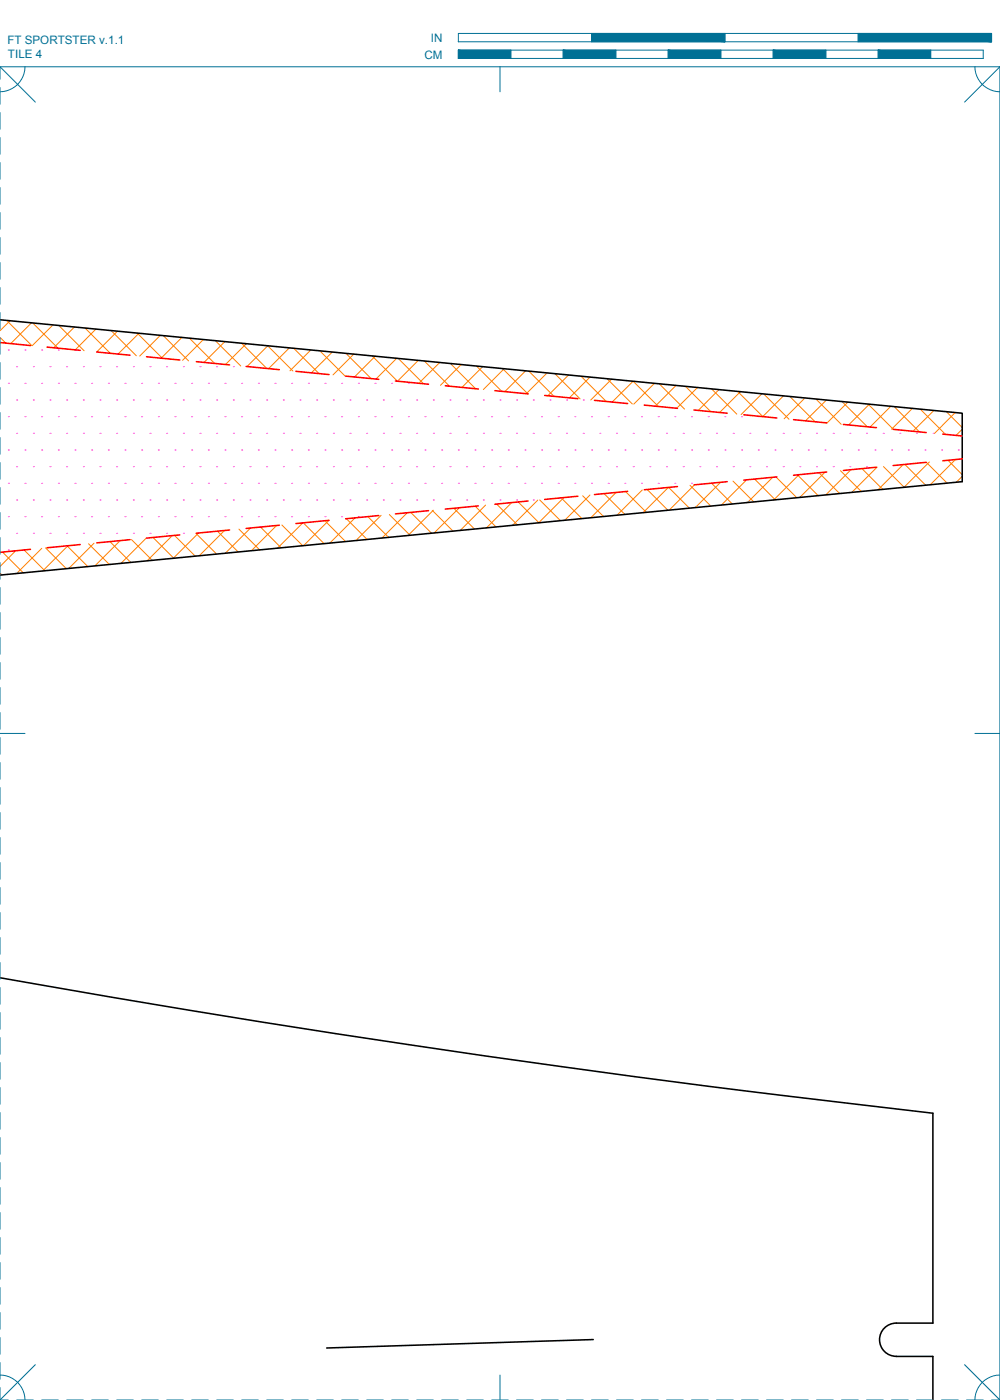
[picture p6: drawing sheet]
<svg xmlns="http://www.w3.org/2000/svg" width="190mm" height="267mm" viewBox="0 0 190 267" stroke-linecap="round" stroke-linejoin="round" font-family="sans-serif">
<defs><g id="words">
<g font-size="2.2" fill="#007095">
<text x="1.4" y="8.5">FT SPORTSTER v.1.1</text>
<text x="1.5" y="11.1">TILE 4</text>
<text x="80.8" y="11.2">CM</text>
<text x="82.1" y="8">IN</text>
</g>
</g></defs>
<!-- layer: 01 CUT -->
<path d="M0 60.9l183.3 17.8v13.1l-183.3 17.8M0 186.3a2765.4 2765.4 0 0 0 177.7 25.8v40h-7a3.2 3.2 0 0 0-3.1 3.1 3.2 3.2 0 0 0 3.1 3.2M113 255.2l-50.8 1.6M170.7 258.4h7v8.3" fill="none" stroke="#000" stroke-width=".3"/>
<!-- layer: 07 DE-PAPER -->
<g fill="none" stroke="#f0f" stroke-width=".19">
<path d="M1.6 66.7h.1M1.6 73h.1M1.6 79.4h.1M3.2 69.9h.1M3.2 76.2h.1M4.8 66.7h.1M4.8 73h.1M4.8 79.4h.1M6.3 69.9h.1M6.3 76.2h.1M7.9 66.7h.1M7.9 73h.1"/>
<path d="M7.9 79.4h.1M9.5 69.9h.1M9.5 76.2h.1M11.1 66.7h.1M11.1 73h.1M11.1 79.4h.1M12.7 69.9h.1M12.7 76.2h.1M14.3 66.7h.1M14.3 73h.1M14.3 79.4h.1M15.9 69.9h.1"/>
<path d="M15.9 76.2h.1M17.5 73h.1M17.5 79.4h.1M19 69.9h.1M19 76.2h.1M20.6 73h.1M20.6 79.4h.1M22.2 69.9h.1M22.2 76.2h.1M23.8 73h.1M23.8 79.4h.1M25.4 69.9h.1"/>
<path d="M25.4 76.2h.1M27 73h.1M27 79.4h.1M28.6 69.9h.1M28.6 76.2h.1M30.2 73h.1M30.2 79.4h.1M31.7 69.9h.1M31.7 76.2h.1M33.3 73h.1M33.3 79.4h.1M34.9 69.9h.1"/>
<path d="M34.9 76.2h.1M36.5 73h.1M36.5 79.4h.1M38.1 69.9h.1M38.1 76.2h.1M39.7 73h.1M39.7 79.4h.1M41.3 69.9h.1M41.3 76.2h.1M42.9 73h.1M42.9 79.4h.1M44.4 69.9h.1"/>
<path d="M44.4 76.2h.1M46 73h.1M46 79.4h.1M47.6 76.2h.1M49.2 73h.1M49.2 79.4h.1M50.8 76.2h.1M52.4 73h.1M52.4 79.4h.1M54 76.2h.1M55.6 73h.1M55.6 79.4h.1"/>
<path d="M57.1 76.2h.1M58.7 73h.1M58.7 79.4h.1M60.3 76.2h.1M61.9 73h.1M61.9 79.4h.1M63.5 76.2h.1M65.1 73h.1M65.1 79.4h.1M66.7 76.2h.1M68.3 73h.1M68.3 79.4h.1"/>
<path d="M69.8 76.2h.1M71.4 73h.1M71.4 79.4h.1M73 76.2h.1M74.6 73h.1M74.6 79.4h.1M76.2 76.2h.1M77.8 73h.1M77.8 79.4h.1M79.4 76.2h.1M81 79.4h.1M82.5 76.2h.1"/>
<path d="M84.1 79.4h.1M85.7 76.2h.1M87.3 79.4h.1M88.9 76.2h.1M90.5 79.4h.1M92.1 76.2h.1M93.7 79.4h.1M95.2 76.2h.1M96.8 79.4h.1M98.4 76.2h.1M100 79.4h.1M101.6 76.2h.1"/>
<path d="M103.2 79.4h.1M104.8 76.2h.1M106.3 79.4h.1M107.9 76.2h.1M109.5 79.4h.1M111.1 76.2h.1M112.7 79.4h.1M115.9 79.4h.1M119 79.4h.1M122.2 79.4h.1M125.4 79.4h.1M128.6 79.4h.1"/>
<path d="M131.7 79.4h.1M134.9 79.4h.1M138.1 79.4h.1M141.3 79.4h.1M144.4 79.4h.1M1.6 85.7h.1M1.6 92.1h.1M1.6 98.4h.1M3.2 82.6h.1M3.2 88.9h.1M3.2 95.3h.1M4.8 85.7h.1"/>
<path d="M4.8 92.1h.1M4.8 98.4h.1M6.3 82.6h.1M6.3 88.9h.1M6.3 95.3h.1M7.9 85.7h.1M7.9 92.1h.1M7.9 98.4h.1M9.5 82.6h.1M9.5 88.9h.1M9.5 95.3h.1M11.1 85.7h.1"/>
<path d="M11.1 92.1h.1M11.1 98.4h.1M12.7 82.6h.1M12.7 88.9h.1M12.7 95.3h.1M14.3 85.7h.1M14.3 92.1h.1M14.3 98.4h.1M15.9 82.6h.1M15.9 88.9h.1M15.9 95.3h.1M17.5 85.7h.1"/>
<path d="M17.5 92.1h.1M17.5 98.4h.1M19 82.6h.1M19 88.9h.1M19 95.3h.1M20.6 85.7h.1M20.6 92.1h.1M20.6 98.4h.1M22.2 82.6h.1M22.2 88.9h.1M22.2 95.3h.1M23.8 85.7h.1"/>
<path d="M23.8 92.1h.1M23.8 98.4h.1M25.4 82.6h.1M25.4 88.9h.1M25.4 95.3h.1M27 85.7h.1M27 92.1h.1M27 98.4h.1M28.6 82.6h.1M28.6 88.9h.1M28.6 95.3h.1M30.2 85.7h.1"/>
<path d="M30.2 92.1h.1M30.2 98.4h.1M31.7 82.6h.1M31.7 88.9h.1M31.7 95.3h.1M33.3 85.7h.1M33.3 92.1h.1M33.3 98.4h.1M34.9 82.6h.1M34.9 88.9h.1M34.9 95.3h.1M36.5 85.7h.1"/>
<path d="M36.5 92.1h.1M36.5 98.4h.1M38.1 82.6h.1M38.1 88.9h.1M38.1 95.3h.1M39.7 85.7h.1M39.7 92.1h.1M39.7 98.4h.1M41.3 82.6h.1M41.3 88.9h.1M41.3 95.3h.1M42.9 85.7h.1"/>
<path d="M42.9 92.1h.1M42.9 98.4h.1M44.4 82.6h.1M44.4 88.9h.1M44.4 95.3h.1M46 85.7h.1M46 92.1h.1M46 98.4h.1M47.6 82.6h.1M47.6 88.9h.1M47.6 95.3h.1M49.2 85.7h.1"/>
<path d="M49.2 92.1h.1M49.2 98.4h.1M50.8 82.6h.1M50.8 88.9h.1M50.8 95.3h.1M52.4 85.7h.1M52.4 92.1h.1M52.4 98.4h.1M54 82.6h.1M54 88.9h.1M54 95.3h.1M55.6 85.7h.1"/>
<path d="M55.6 92.1h.1M55.6 98.4h.1M57.1 82.6h.1M57.1 88.9h.1M57.1 95.3h.1M58.7 85.7h.1M58.7 92.1h.1M58.7 98.4h.1M60.3 82.6h.1M60.3 88.9h.1M60.3 95.3h.1M61.9 85.7h.1"/>
<path d="M61.9 92.1h.1M61.9 98.4h.1M63.5 82.6h.1M63.5 88.9h.1M63.5 95.3h.1M65.1 85.7h.1M65.1 92.1h.1M65.1 98.4h.1M66.7 82.6h.1M66.7 88.9h.1M66.7 95.3h.1M68.3 85.7h.1"/>
<path d="M68.3 92.1h.1M68.3 98.4h.1M69.8 82.6h.1M69.8 88.9h.1M69.8 95.3h.1M71.4 85.7h.1M71.4 92.1h.1M73 82.6h.1M73 88.9h.1M73 95.3h.1M74.6 85.7h.1M74.6 92.1h.1"/>
<path d="M76.2 82.6h.1M76.2 88.9h.1M76.2 95.3h.1M77.8 85.7h.1M77.8 92.1h.1M79.4 82.6h.1M79.4 88.9h.1M79.4 95.3h.1M81 85.7h.1M81 92.1h.1M82.5 82.6h.1M82.5 88.9h.1"/>
<path d="M82.5 95.3h.1M84.1 85.7h.1M84.1 92.1h.1M85.7 82.6h.1M85.7 88.9h.1M85.7 95.3h.1M87.3 85.7h.1M87.3 92.1h.1M88.9 82.6h.1M88.9 88.9h.1M88.9 95.3h.1M90.5 85.7h.1"/>
<path d="M90.5 92.1h.1M92.1 82.6h.1M92.1 88.9h.1M92.1 95.3h.1M93.7 85.7h.1M93.7 92.1h.1M95.2 82.6h.1M95.2 88.9h.1M95.2 95.3h.1M96.8 85.7h.1M96.8 92.1h.1M98.4 82.6h.1"/>
<path d="M98.4 88.9h.1M98.4 95.3h.1M100 85.7h.1M100 92.1h.1M101.6 82.6h.1M101.6 88.9h.1M101.6 95.3h.1M103.2 85.7h.1M103.2 92.1h.1M104.8 82.6h.1M104.8 88.9h.1M106.3 85.7h.1"/>
<path d="M106.3 92.1h.1M107.9 82.6h.1M107.9 88.9h.1M109.5 85.7h.1M109.5 92.1h.1M111.1 82.6h.1M111.1 88.9h.1M112.7 85.7h.1M112.7 92.1h.1M114.3 82.6h.1M114.3 88.9h.1M115.9 85.7h.1"/>
<path d="M115.9 92.1h.1M117.5 82.6h.1M117.5 88.9h.1M119 85.7h.1M119 92.1h.1M120.6 82.6h.1M120.6 88.9h.1M122.2 85.7h.1M122.2 92.1h.1M123.8 82.6h.1M123.8 88.9h.1M125.4 85.7h.1"/>
<path d="M125.4 92.1h.1M127 82.6h.1M127 88.9h.1M128.6 85.7h.1M128.6 92.1h.1M130.2 82.6h.1M130.2 88.9h.1M131.7 85.7h.1M131.7 92.1h.1M133.3 82.6h.1M133.3 88.9h.1M134.9 85.7h.1"/>
<path d="M134.9 92.1h.1M136.5 82.6h.1M136.5 88.9h.1M138.1 85.7h.1M139.7 82.6h.1M139.7 88.9h.1M141.3 85.7h.1M142.9 82.6h.1M142.9 88.9h.1M144.4 85.7h.1M146 82.6h.1M146 88.9h.1"/>
<path d="M147.6 85.7h.1M149.2 82.6h.1M149.2 88.9h.1M150.8 85.7h.1M152.4 82.6h.1M152.4 88.9h.1M154 85.7h.1M155.6 82.6h.1M155.6 88.9h.1M157.1 85.7h.1M158.7 82.6h.1M158.7 88.9h.1"/>
<path d="M160.3 85.7h.1M161.9 82.6h.1M161.9 88.9h.1M163.5 85.7h.1M165.1 82.6h.1M165.1 88.9h.1M166.7 85.7h.1M168.3 82.6h.1M169.8 85.7h.1M171.4 82.6h.1M173 85.7h.1M174.6 82.6h.1"/>
<path d="M176.2 85.7h.1M177.8 82.6h.1M179.4 85.7h.1M182.5 85.7h.1M1.6 104.8h.1M3.2 101.6h.1M6.3 101.6h.1M9.5 101.6h.1M12.7 101.6h.1M15.9 101.6h.1M19 101.6h.1M22.2 101.6h.1"/>
<path d="M25.4 101.6h.1M28.6 101.6h.1M31.7 101.6h.1M34.9 101.6h.1"/>
</g>
<!-- layer: 06 CAVITY -->
<g fill="none" stroke="#ff7f00" stroke-width=".19">
<path d="M0 64.3l1.1 1.1M1.3 61l4.8 4.8M1.9 61.1l-1.9 1.9M6 61.5l-3.9 3.9M6.2 61.5l4.8 4.8M10.1 61.9l-4 3.9M11.2 62l4.8 4.8M14.2 62.3l-4 4M16.2 62.5l4.8 4.8M18.3 62.7l-4 4M21.2 63l4.8 4.8M22.4 63.1l-4 4"/>
<path d="M26.1 63.5l4.8 4.8M26.5 63.5l-4 3.9M30.5 63.9l-3.9 3.9M31.1 63.9l4.8 4.8M34.6 64.3l-3.9 3.9M36.1 64.4l4.8 4.8M38.7 64.7l-3.9 3.9M41 64.9l4.9 4.8M42.8 65.1l-3.9 3.9M46 65.4l4.8 4.8M46.9 65.5l-3.9 3.9M47.1 69.8l3.9-3.9 4.8 4.8"/>
<path d="M55.1 66.3l-3.9 3.9M56 66.4l4.8 4.8M59.2 66.7l-4 3.9M60.9 66.8l4.8 4.8M63.3 67.1l-4 3.9M65.9 67.3l4.8 4.8M67.4 67.5l-4 3.9M70.9 67.8l4.8 4.8M71.5 67.9l-4 3.9M75.6 68.3l-4 3.9M75.9 68.3l4.8 4.8M79.7 68.7l-4 3.9"/>
<path d="M80.8 68.8l4.8 4.8M83.8 69.1l-4 3.9M85.8 69.3l4.8 4.8M87.8 69.4l-3.9 4M90.8 69.7l4.8 4.8M91.9 69.9l-3.9 3.9M95.8 70.2l4.8 4.8M96 70.3l-3.9 3.9M100.1 70.7l-3.9 3.9M100.7 70.7l4.8 4.8M104.2 71l-3.9 4M105.7 71.2l4.8 4.8"/>
<path d="M108.3 71.4l-3.9 4M110.7 71.7l4.8 4.8M112.4 71.8l-3.9 4M115.7 72.2l4.8 4.8M116.5 72.2l-4 4M120.6 72.6l-4 4M120.6 72.6l4.8 4.8M124.7 73l-4 4M125.6 73.1l4.8 4.8M128.8 73.4l-4 4M130.6 73.6l4.8 4.8M132.9 73.8l-4 4"/>
<path d="M135.6 74.1l4.8 4.8M136.9 74.2l-3.9 4M140.5 74.6l4.8 4.8M141.1 74.6l-4 4M145.1 75l-3.9 4M145.5 75.1l4.8 4.8M149.2 75.4l-3.9 4M150.5 75.5l4.8 4.8M153.3 75.8l-3.9 4M155.4 76l4.9 4.8M157.4 76.2l-3.9 4M160.4 76.5l4.8 4.8"/>
<path d="M161.5 76.6l-3.9 4M165.4 77l4.8 4.8M165.6 77l-4 4M169.7 77.4l-4 4M170.3 77.5l4.9 4.8M173.8 77.8l-4 4M175.3 78l4.8 4.8M177.9 78.2l-4 3.9M180.3 78.4l3 3M182 78.6l-4 4M57.7 99.6l-4.8 4.8M57.8 99.6l3.9 4"/>
<path d="M61.9 99.2l3.9 4M62.7 99.1l-4.9 4.8M66 98.8l3.9 4M67.6 98.7l-4.8 4.8M70.1 98.4l3.9 4M72.6 98.2l-4.8 4.8M74.2 98l3.9 4M77.6 97.7l-4.8 4.8M78.3 97.6l3.9 4M82.3 97.2l4 4M82.5 97.2l-4.8 4.8M86.4 96.8l4 4"/>
<path d="M87.5 96.7l-4.8 4.8M90.5 96.4l4 4M92.5 96.2l-4.8 4.8M94.6 96l4 4M97.5 95.8l-4.8 4.8M98.7 95.6l4 4M102.4 95.3l-4.8 4.8M102.8 95.2l4 4M106.9 94.8l3.9 4M107.4 94.8l-4.8 4.8M111 94.4l4 4M112.4 94.3l-4.8 4.8"/>
<path d="M115.1 94l3.9 4M117.4 93.8l-4.8 4.8M119.2 93.6l3.9 4M122.3 93.3l-4.8 4.8M123.3 93.2l3.9 4M127.3 92.9l-4.8 4.8M127.4 92.8l3.9 4M131.4 92.5l4 3.9M132.3 92.4l-4.8 4.8M135.6 92.1l3.9 3.9M137.3 91.9l-4.8 4.8M139.6 91.7l4 3.9"/>
<path d="M142.2 91.4l-4.8 4.8M143.7 91.2l4 4M147.2 90.9l-4.8 4.8M147.8 90.9l4 3.9M151.9 90.5l4 3.9M152.2 90.4l-4.8 4.9M156 90.1l4 3.9M157.2 90l-4.8 4.8M160.1 89.7l4 3.9M162.1 89.5l-4.8 4.8M164.2 89.3l3.9 3.9M167.1 89l-4.8 4.8"/>
<path d="M172.1 88.5l-4.8 4.8M172.4 88.5l3.9 3.9M176.5 88.1l3.9 3.9M177 88l-4.8 4.8-3.9-3.9M180.6 87.7l2.7 2.7M182 87.5l-4.8 4.9M183.3 81.8l-1.2 1.2M183.3 90.7l-1.1 1.2M0 109.2l.4 .3M.5 105.2l3.9 3.9M3 104.9l-3 3M4.6 104.8l4 3.9"/>
<path d="M8 104.5l-4.8 4.8M8.7 104.4l3.9 3.9M12.8 104l3.9 3.9M12.9 104l-4.8 4.8M16.9 103.6l3.9 3.9M17.9 103.5l-4.8 4.8M21 103.2l3.9 3.9M22.9 103l-4.8 4.8M25 102.8l4 3.9M27.9 102.5l-4.8 4.8M29.1 102.4l4 3.9M32.8 102l-4.8 4.8"/>
<path d="M33.2 102l4 3.9M37.3 101.6l4 4M37.8 101.6l-4.8 4.8M41.4 101.2l4 4M42.8 101.1l-4.8 4.8M45.5 100.8l4 4M47.7 100.6l-4.8 4.8M49.6 100.4l4 4M52.7 100.1l-4.8 4.8M53.7 100l4 3.9"/>
</g>
<!-- layer: 02 SCORE -->
<g fill="none" stroke="#f00" stroke-width=".3">
<path d="M0 65.3l5.8 .5M9 66.1l6.3 .6M18.4 67.1l6.4 .6M27.9 68l6.3 .6M37.4 68.9l6.3 .6M46.9 69.8l6.3 .6M56.4 70.7l6.3 .7M65.8 71.6l6.4 .7M75.3 72.6l6.3 .6M84.8 73.5l6.3 .6M94.3 74.4l6.3 .6M103.8 75.3l6.3 .6"/>
<path d="M113.2 76.3l6.4 .6M122.7 77.2l6.4 .6M132.2 78.1l6.3 .6M141.7 79l6.3 .6M151.2 79.9l6.3 .7M62.7 99.1l-6.3 .6M72.2 98.2l-6.4 .6M81.6 97.3l-6.3 .6M91.1 96.4l-6.3 .6M100.6 95.4l-6.3 .7M110.1 94.5l-6.3 .6M119.6 93.6l-6.4 .6"/>
<path d="M129.1 92.7l-6.4 .6M138.5 91.8l-6.3 .6M148 90.8l-6.3 .7M157.5 89.9l-6.3 .6M160.7 80.9l6.3 .6M167 89l-6.3 .6M170.1 81.8l6.3 .6M176.4 88.1l-6.3 .6M179.6 82.7l3.7 .4M183.3 87.4l-3.7 .4M5.8 104.6l-5.8 .6M15.3 103.7l-6.3 .7"/>
<path d="M24.8 102.8l-6.4 .6M34.2 101.9l-6.3 .6M43.7 101l-6.3 .6M53.2 100.1l-6.3 .6"/>
</g>
<!-- layer: 22 TILED -->
<g fill="none" stroke="#007095" stroke-width=".19">
<path d="M0 12.7l6.7 6.8M0 16.7v3.2M4.8 12.7a4.8 4.8 0 0 1-4.8 4.8M87.3 6.4h101.6v1.6h-101.6zM87.3 9.5h100v1.6h-100zM95.2 12.7v4.8M97.3 9.5v1.6M107.3 9.5v1.6M112.7 6.4v1.6M117.3 9.5v1.6M127.3 9.5v1.6M137.3 9.5v1.6"/>
<path d="M138.1 6.4v1.6M147.3 9.5v1.6M157.3 9.5v1.6M163.5 6.4v1.6M167.3 9.5v1.6M177.3 9.5v1.6M185.7 12.7a4.8 4.8 0 0 0 4.8 4.8M190.5 12.7h-190.5v2.4M190.5 12.7l-6.8 6.8M190.5 12.7v254M0 21.4v3.2M0 26.2v3.2"/>
<path d="M0 31v3.1M0 35.7v3.2M0 40.5v3.2M0 45.3v3.1M0 50v3.2M0 54.8v3.2M0 59.5v3.2M0 64.3v3.2M0 69.1v3.1M0 73.8v3.2M0 78.6v3.2M0 83.4v3.1"/>
<path d="M0 88.1v3.2M0 92.9v3.2M0 97.6v3.2M0 102.4v3.2M0 107.2v3.1M0 111.9v3.2M0 116.7v3.2M0 139.7h4.8M0 121.5v3.1M0 126.2v3.2M0 131v3.2M0 135.7v3.2"/>
<path d="M185.7 139.7h4.8M0 140.5v3.2M0 145.3v3.1M0 150v3.2M0 154.8v3.2M0 159.6v3.1M0 164.3v3.2M0 169.1v3.2M0 173.8v3.2M0 178.6v3.2M0 183.4v3.1M0 188.1v3.2"/>
<path d="M0 192.9v3.2M0 197.7v3.1M0 202.4v3.2M0 207.2v3.2M0 211.9v3.2M0 216.7v3.2M0 221.5v3.1M0 226.2v3.2M0 231v3.2M0 235.8v3.1M0 240.5v3.2M0 245.3v3.2"/>
<path d="M0 250v3.2M0 254.8v3.2M0 259.6v3.1M6.7 260l-6.7 6.7M183.7 260l6.8 6.7M0 262a4.7 4.7 0 0 1 4.8 4.7M0 264.3v2.4M0 266.7h1.6M3.2 266.7h3.1M7.9 266.7h3.2M12.7 266.7h3.2M17.5 266.7h3.1"/>
<path d="M22.2 266.7h3.2M27 266.7h3.2M31.7 266.7h3.2M36.5 266.7h3.2M41.3 266.7h3.1M46 266.7h3.2M50.8 266.7h3.2M55.6 266.7h3.1M60.3 266.7h3.2M65.1 266.7h3.2M69.8 266.7h3.2M74.6 266.7h3.2"/>
<path d="M79.4 266.7h3.1M84.1 266.7h3.2M88.9 266.7h3.2M93.7 266.7h3.1M95.2 262v4.7M98.4 266.7h3.2M103.2 266.7h3.1M107.9 266.7h3.2M112.7 266.7h3.2M117.5 266.7h3.1M122.2 266.7h3.2M127 266.7h3.2"/>
<path d="M131.7 266.7h3.2M136.5 266.7h3.2M141.3 266.7h3.1M146 266.7h3.2M150.8 266.7h3.2M155.6 266.7h3.1M160.3 266.7h3.2M165.1 266.7h3.2M169.8 266.7h3.2M174.6 266.7h3.2M179.4 266.7h3.1M184.1 266.7h3.2"/>
<path d="M188.9 266.7h1.6M190.5 262a4.7 4.7 0 0 0-4.8 4.7"/>
</g>
<g fill="#007095" stroke="#007095" stroke-width=".19">
<path d="M163.5 6.4l25.4 1.6v-1.6zM163.5 6.4l25.4 1.6h-25.4z"/>
<path d="M112.7 6.4l25.4 1.6v-1.6zM112.7 6.4l25.4 1.6h-25.4z"/>
<path d="M167.3 9.5l10 1.6v-1.6zM167.3 9.5l10 1.6h-10z"/>
<path d="M147.3 9.5l10 1.6v-1.6zM147.3 9.5l10 1.6h-10z"/>
<path d="M127.3 9.5l10 1.6v-1.6zM127.3 9.5l10 1.6h-10z"/>
<path d="M107.3 9.5l10 1.6v-1.6zM107.3 9.5l10 1.6h-10z"/>
<path d="M87.3 9.5l10 1.6v-1.6zM87.3 9.5l10 1.6h-10z"/>
</g>
<use href="#words"/>
</svg>
